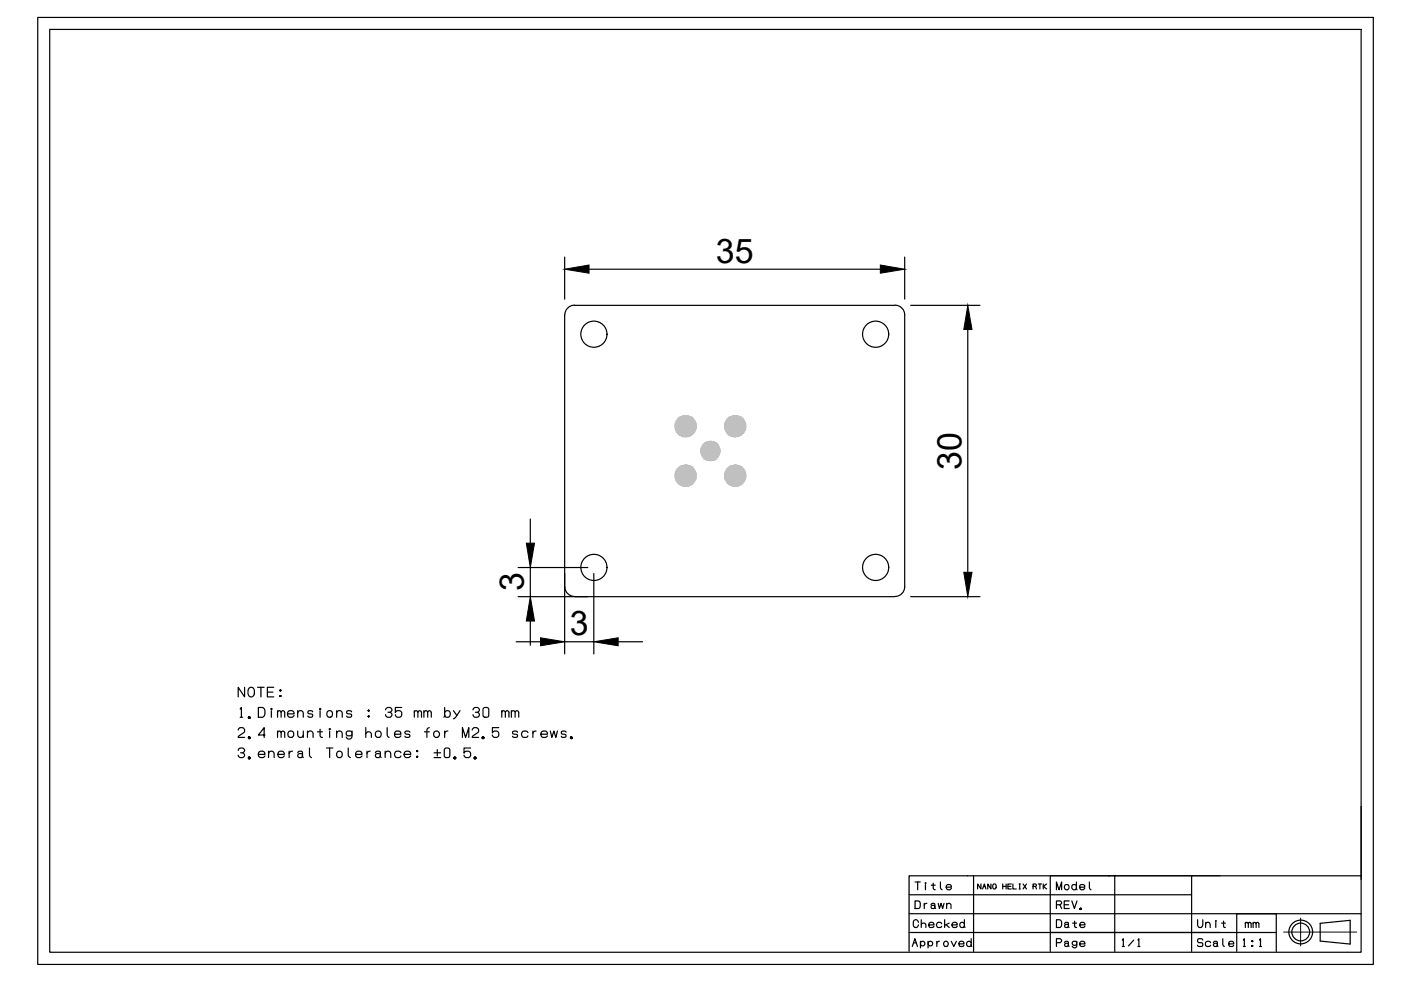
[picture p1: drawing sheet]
<svg xmlns="http://www.w3.org/2000/svg" width="297mm" height="210mm" viewBox="0 0 297 210" stroke-linecap="round" stroke-linejoin="round" font-family="sans-serif">
<defs><g id="words">
<g font-size="7.2">
<text x="151.8" y="55.7">35</text>
<text x="203.8" y="99.6" transform="rotate(-90 203.8 99.6)">30</text>
<text x="111.1" y="125.4" transform="rotate(-90 111.1 125.4)">3</text>
<text x="120.8" y="134.7">3</text>
</g>
<g font-size="4.9">
<text x="192.3" y="197.9">Checked</text>
<text x="222.6" y="194">REV.</text>
<text x="222.6" y="197.9">Date</text>
<text x="252.6" y="197.9">Unit</text>
<text x="192.3" y="202.1">Approved</text>
<text x="222.6" y="202.1">Page</text>
</g>
<g font-size="4.4">
<text x="192.6" y="189.8">Title</text>
<text x="222.6" y="189.8">Model</text>
<text x="236.7" y="201.8">1/1</text>
<text x="252.6" y="201.8">Scale</text>
<text x="262.5" y="201.8">1:1</text>
</g>
<text font-size="4" x="262.8" y="197.9">mm</text>
</g></defs>
<!-- layer: Multi-Layer -->
<g fill="#c0c0c0" stroke="#c0c0c0" stroke-width=".21">
<path d="M145.2 98.6l.8 .1zM144.7 98.7h1.3z"/>
<path d="M144.7 98.7l1.7 .1zM144.4 98.8l.3-.1 1.7 .1z"/>
<path d="M144.4 98.8l2.3 .3-.3-.3zM144 99.1l.4-.3 2.3 .3z"/>
<path d="M144 99.1l3 .2-.3-.2zM143.7 99.3l.3-.2 3 .2z"/>
<path d="M143.7 99.3l3.6 .4-.3-.4zM143.7 99.3l3.6 .4h-3.9z"/>
<path d="M143.4 99.7l4.1 .3-.2-.3zM143.4 99.7l4.1 .3h-4.2z"/>
<path d="M143.3 100l4.3 .4-.1-.4zM143.3 100l4.3 .4h-4.5z"/>
<path d="M143.1 100.4l4.5 .5v-.5zM143.1 100.4l4.5 .5h-4.5z"/>
<path d="M143.1 100.9l4.5 .4v-.4zM143.1 100.9l4.5 .4h-4.5z"/>
<path d="M143.1 101.3l4.4 .4 .1-.4zM143.1 101.3l4.4 .4h-4.2z"/>
<path d="M143.3 101.7l4 .3 .2-.3zM143.3 101.7l4 .3h-3.9z"/>
<path d="M143.4 102l3.6 .4 .3-.4zM143.4 102l3.6 .4h-3.3z"/>
<path d="M143.7 102.4l3 .3 .3-.3zM143.7 102.4l3 .3h-2.7z"/>
<path d="M144 102.7l2.4 .2 .3-.2zM144 102.7l2.4 .2h-2z"/>
<path d="M144.4 102.9l1.6 .2 .4-.2zM144.4 102.9l1.6 .2h-1.3z"/>
<path d="M144.7 103.1h1.3zM144.7 103.1h.9z"/>
<path d="M145.2 88.1l.8 .1zM144.7 88.2h1.3z"/>
<path d="M144.7 88.2l1.7 .1zM144.4 88.3l.3-.1 1.7 .1z"/>
<path d="M144.4 88.3l2.3 .2-.3-.2zM144 88.5l.4-.2 2.3 .2z"/>
<path d="M144 88.5l3 .3-.3-.3zM143.7 88.8l.3-.3 3 .3z"/>
<path d="M143.7 88.8l3.6 .4-.3-.4zM143.7 88.8l3.6 .4h-3.9z"/>
<path d="M143.4 89.2l4.1 .3-.2-.3zM143.4 89.2l4.1 .3h-4.2z"/>
<path d="M143.3 89.5l4.3 .4-.1-.4zM143.3 89.5l4.3 .4h-4.5z"/>
<path d="M143.1 89.9l4.5 .5v-.5zM143.1 89.9l4.5 .5h-4.5z"/>
<path d="M143.1 90.4l4.5 .4v-.4zM143.1 90.4l4.5 .4h-4.5z"/>
<path d="M143.1 90.8l4.4 .4 .1-.4zM143.1 90.8l4.4 .4h-4.2z"/>
<path d="M143.3 91.2l4 .3 .2-.3zM143.3 91.2l4 .3h-3.9z"/>
<path d="M143.4 91.5l3.6 .4 .3-.4zM143.4 91.5l3.6 .4h-3.3z"/>
<path d="M143.7 91.9l3 .3 .3-.3zM143.7 91.9l3 .3h-2.7z"/>
<path d="M144 92.2l2.4 .2 .3-.2zM144 92.2l2.4 .2h-2z"/>
<path d="M144.4 92.4l1.6 .2 .4-.2zM144.4 92.4l1.6 .2h-1.3z"/>
<path d="M144.7 92.6h1.3zM144.7 92.6h.9z"/>
<path d="M155.7 88.1l.8 .1zM155.2 88.2h1.3z"/>
<path d="M155.2 88.2l1.7 .1zM154.9 88.3l.3-.1 1.7 .1z"/>
<path d="M154.9 88.3l2.3 .2-.3-.2zM154.5 88.5l.4-.2 2.3 .2z"/>
<path d="M154.5 88.5l3.1 .3-.4-.3zM154.2 88.8l.3-.3 3.1 .3z"/>
<path d="M154.2 88.8l3.6 .4-.2-.4zM154.2 88.8l3.6 .4h-3.8z"/>
<path d="M154 89.2l4 .3-.2-.3zM154 89.2l4 .3h-4.2z"/>
<path d="M153.8 89.5l4.3 .4-.1-.4zM153.8 89.5l4.3 .4h-4.5z"/>
<path d="M153.6 89.9l4.6 .5-.1-.5zM153.6 89.9l4.6 .5h-4.6z"/>
<path d="M153.6 90.4l4.5 .4 .1-.4zM153.6 90.4l4.5 .4h-4.5z"/>
<path d="M153.6 90.8l4.4 .4 .1-.4zM153.6 90.8l4.4 .4h-4.2z"/>
<path d="M153.8 91.2l4 .3 .2-.3zM153.8 91.2l4 .3h-3.8z"/>
<path d="M154 91.5l3.6 .4 .2-.4zM154 91.5l3.6 .4h-3.4z"/>
<path d="M154.2 91.9l3 .3 .4-.3zM154.2 91.9l3 .3h-2.7z"/>
<path d="M154.5 92.2l2.4 .2 .3-.2zM154.5 92.2l2.4 .2h-2z"/>
<path d="M154.9 92.4l1.6 .2 .4-.2zM154.9 92.4l1.6 .2h-1.3z"/>
<path d="M155.2 92.6h1.3zM155.2 92.6h.9z"/>
<path d="M155.7 98.6l.8 .1zM155.2 98.7h1.3z"/>
<path d="M155.2 98.7l1.7 .1zM154.9 98.8l.3-.1 1.7 .1z"/>
<path d="M154.9 98.8l2.3 .3-.3-.3zM154.5 99.1l.4-.3 2.3 .3z"/>
<path d="M154.5 99.1l3.1 .2-.4-.2zM154.2 99.3l.3-.2 3.1 .2z"/>
<path d="M154.2 99.3l3.6 .4-.2-.4zM154.2 99.3l3.6 .4h-3.8z"/>
<path d="M154 99.7l4 .3-.2-.3zM154 99.7l4 .3h-4.2z"/>
<path d="M153.8 100l4.3 .4-.1-.4zM153.8 100l4.3 .4h-4.5z"/>
<path d="M153.6 100.4l4.6 .5-.1-.5zM153.6 100.4l4.6 .5h-4.6z"/>
<path d="M153.6 100.9l4.5 .4 .1-.4zM153.6 100.9l4.5 .4h-4.5z"/>
<path d="M153.6 101.3l4.4 .4 .1-.4zM153.6 101.3l4.4 .4h-4.2z"/>
<path d="M153.8 101.7l4 .3 .2-.3zM153.8 101.7l4 .3h-3.8z"/>
<path d="M154 102l3.6 .4 .2-.4zM154 102l3.6 .4h-3.4z"/>
<path d="M154.2 102.4l3 .3 .4-.3zM154.2 102.4l3 .3h-2.7z"/>
<path d="M154.5 102.7l2.4 .2 .3-.2zM154.5 102.7l2.4 .2h-2z"/>
<path d="M154.9 102.9l1.6 .2 .4-.2zM154.9 102.9l1.6 .2h-1.3z"/>
<path d="M155.2 103.1h1.3zM155.2 103.1h.9z"/>
<path d="M150.4 93.6h.8zM150.1 93.6h1.1z"/>
<path d="M150.1 93.6l1.5 .2-.4-.2zM149.7 93.8l.4-.2 1.5 .2z"/>
<path d="M149.7 93.8l2.1 .2-.2-.2zM149.4 94l.3-.2 2.1 .2z"/>
<path d="M149.4 94l2.7 .2-.3-.2zM149.1 94.2l.3-.2 2.7 .2z"/>
<path d="M149.1 94.2l3.3 .3-.3-.3zM149.1 94.2l3.3 .3h-3.5z"/>
<path d="M148.9 94.5l3.6 .4-.1-.4zM148.9 94.5l3.6 .4h-3.8z"/>
<path d="M148.7 94.9l4 .3-.2-.3zM148.7 94.9l4 .3h-4.1z"/>
<path d="M148.6 95.2l4.1 .4v-.4zM148.6 95.2l4.1 .4h-4.2z"/>
<path d="M148.5 95.6l4.2 .4v-.4zM148.5 95.6l4.2 .4h-4.1z"/>
<path d="M148.6 96l3.9 .4 .2-.4zM148.6 96l3.9 .4h-3.8z"/>
<path d="M148.7 96.4l3.7 .3 .1-.3zM148.7 96.4l3.7 .3h-3.5z"/>
<path d="M148.9 96.7l3.2 .3 .3-.3zM148.9 96.7l3.2 .3h-3z"/>
<path d="M149.1 97l2.7 .3 .3-.3zM149.1 97l2.7 .3h-2.4z"/>
<path d="M149.4 97.3l2.2 .2 .2-.2zM149.4 97.3l2.2 .2h-1.9z"/>
<path d="M149.7 97.5l1.5 .1 .4-.1zM149.7 97.5l1.5 .1z"/>
<path d="M150.1 97.6h1.1zM150.1 97.6l.7 .1z"/>
</g>
<!-- layer: 0 -->
<g fill="none" stroke="#000" stroke-width=".25">
<path d="M8 3.7h283.2v200.8h-283.2zM10.5 6.2h278.1v195.7h-278.1zM119.7 54.5v8.9M124.9 57.1h61.7M191.8 54.5v8.9M119.7 66.8v71.9M119.8 66.8a2.05 2.05 0 0 1 2-2.1h67.9a1.98 1.98 0 0 1 2.1 2.1M191.8 66.8v57.6M193.1 64.7h14.7M205.2 69.9v51.4M112.4 110v5.2M109.4 136.1h5.2"/>
<path d="M109.9 126.5h79.8M109.9 120.3h14.7M112.4 120.3v6.2M112.4 131.7v5.1M119.7 136.1h6.2M119.8 124.4a2.05 2.05 0 0 0 2 2.1M125.9 121.6v17.1M131.1 136.1h5.1M191.8 124.4a2.05 2.05 0 0 1-2 2.1M193.1 126.5h14.7M50.5 154.8l.3-.4 .6-.1a.64 .64 0 0 1 .4 1l-1.1 .7-.2 .4h1.4M50.5 159.1l.4-.5 .7 .1a.5 .5 0 0 1 .3 .5 .5 .5 0 0 1-.5 .4h-.4"/>
<path d="M50.9 150.3l.3-.3v2.1M50.9 152.1h.5M51.4 159.6l.2 .1a.5 .5 0 0 1 .3 .5 .5 .5 0 0 1-.5 .4l-.6-.1-.3-.4M51.9 145.7v2.1l-1.4-2.1v2.1M52.7 152.2h.3M52.7 156.4h.3M52.7 152.2l.1-.2 .2 .2-.2 .1zM52.7 156.4l.1-.1 .2 .1-.2 .2zM52.7 152.1v.1M52.7 156.4v.1M52.7 156.5h.3M52.7 152l.3 .1h-.3v.2v-.1l.1 .1 .2-.1-.2-.2-.1 .2 .1 .1 .2-.1-.2-.2-.1 .2"/>
<path d="M52.7 156.3l.3 .1-.3-.1v.3v-.2l.1 .2 .2-.2-.2-.1-.1 .1 .1 .2 .2-.2-.2-.1-.1 .2M52.7 152.1l.2 .1M52.7 152.3h.2M52.7 156.4l.2 .1M52.7 156.6h.2M52.8 152l.2 .2h-.3l.2-.2v.3l-.2-.2h.3l-.2 .2zM52.8 156.3l.2 .2h-.3l.2-.2v.3l-.2-.2h.3l-.2 .2zM52.8 152v.3M52.8 156.3v.3M52.9 145.8a.68 .68 0 0 1 1 .6 1.25 1.25 0 0 1-.3 1.3 .68 .68 0 0 1-1-.6 1.25 1.25 0 0 1 .3-1.3zM52.9 152v.3l.1-.2M52.9 156.3v.3l.1-.2"/>
<path d="M52.9 152.1l-.2 .1M52.9 156.4l-.2 .1M54.6 145.7h1.4M54.8 150h.9a1.28 1.28 0 0 1 .1 2l-1 .1zM54.8 159.9h1.4l-.3-.5-.7-.1a.71 .71 0 0 0-.4 .6 .71 .71 0 0 0 .4 .7h.6l.4-.3M55.3 145.7v2.1M56.2 155.8h-1.4l1.2-1.5v2.1M56.7 146.7h1.2M56.9 159.8a.6 .6 0 0 1 .6-.6 .6 .6 0 0 1 .6 .6v.8M56.9 159.3v1.3M57.5 150.7v1.4M58 145.7h-1.3v2.1h1.3"/>
<path d="M58.8 151l.4-.3 .4 .3 .3-.3 .3 .1 .2 .2v1.1M58.8 155.3l.4-.3 .4 .3 .3-.3 .3 .1 .2 .2v1.1M58.8 150.7v1.4M58.8 155v1.4M58.9 159.9h1.4l-.3-.5-.6-.1a.74 .74 0 0 0-.5 .6 .74 .74 0 0 0 .5 .7h.5l.4-.3M59.4 147.6h.1M59.4 146.4h.1M59.4 146.3v.2M59.4 147.5v.2M59.5 147.5v.1M59.5 146.4h.1M59.6 151v1.1"/>
<path d="M59.6 155.3v1.1M61 151.4h1.4l-.3-.6-.7-.1a.77 .77 0 0 0-.5 .7 .77 .77 0 0 0 .5 .7h.5l.5-.4M61.3 159.3v1.3M62 159.3a.64 .64 0 0 0-.7 .5M63.1 151.2a.6 .6 0 0 1 .6-.5 .6 .6 0 0 1 .6 .5v.9M63.1 155v.8a.6 .6 0 0 0 .6 .6 .6 .6 0 0 0 .6-.6M63.1 159.6l.4-.3 .6 .1v1l.2 .2M63.1 150.7v1.4M64.1 159.9l-.2-.1-.7 .1a.45 .45 0 0 0 .2 .7h.5l.2-.5M64.3 155v1.4M65.2 155.5a.6 .6 0 0 1 .6-.5 .6 .6 0 0 1 .6 .5v.9M65.2 155v1.4"/>
<path d="M65.6 158.6v1.5l.4 .5M66.3 150.9a.6 .6 0 0 0-1 0l.1 .4 .8 .1 .1 .4a.6 .6 0 0 1-1 0M67.3 155.2h1.1M67.9 154.6v1.4l.1 .3 .4 .1M67.9 150.7v1.4M69.2 158.6h1.4M69.4 150.9a.65 .65 0 0 1 .9 0 .65 .65 0 0 1 0 .9 .65 .65 0 0 1-.9 0zM69.9 155v1.4M69.9 158.6v2M71.4 151.2a.6 .6 0 0 1 .6-.5 .6 .6 0 0 1 .6 .5v.9M71.4 155.5a.6 .6 0 0 1 .6-.5 .6 .6 0 0 1 .6 .5v.9M71.4 150.7v1.4"/>
<path d="M71.4 155v1.4M71.5 159.5a.64 .64 0 0 1 .9 0 .64 .64 0 0 1 0 .9 .64 .64 0 0 1-.9 0zM73.8 158.6v1.5l.1 .3 .4 .2M74.5 150.9a.71 .71 0 0 0-.9-.1v.5l.9 .1v.4a.71 .71 0 0 1-.9 .2l-.1-.2M74.6 155v1.2l-.4 .5a.65 .65 0 0 1-.8-.4M74.6 155.3l-.3-.3h-.6l-.3 .3 .1 .5 .2 .2h.6l.3-.3M75.4 159.9h1.4l-.3-.5-.7-.1a.74 .74 0 0 0-.4 .6 .74 .74 0 0 0 .4 .7h.5l.5-.3M77.6 155.6a.62 .62 0 0 1 .5-.5 .62 .62 0 0 1 .6 .5v.8M77.6 154.3v2.1M77.8 159.3v1.3M78.1 151.9h.1M78.1 150.7h.1"/>
<path d="M78.1 150.6v.2v-.1h.1l-.1 .1v-.2M78.1 151.8v.2M78.2 151.9h.1M78.2 150.6v.1M78.5 159.3a.57 .57 0 0 0-.7 .5M79.6 159.6l.3-.3 .7 .1v1l.2 .2M80.6 159.9l-.3-.1-.6 .1a.45 .45 0 0 0 .1 .7h.5l.3-.5M81.7 159.8a.6 .6 0 0 1 .6-.6 .6 .6 0 0 1 .5 .6v.8M81.7 159.3v1.3M81.7 150.5l.5-.5 .6 .1a.5 .5 0 0 1 .3 .5 .5 .5 0 0 1-.4 .4h-.4M82.1 154.3v1.5l.4 .6M82.7 151l.1 .1a.53 .53 0 0 1 .3 .5 .53 .53 0 0 1-.4 .5l-.7-.1-.3-.5"/>
<path d="M83.7 155.7h1.3l-.2-.6-.7-.1a.74 .74 0 0 0-.5 .7 .74 .74 0 0 0 .5 .7h.5l.4-.4M85 159.6a.73 .73 0 0 0-.8-.3 .73 .73 0 0 0-.5 .7 .73 .73 0 0 0 .5 .6 .73 .73 0 0 0 .8-.3M85.2 150h-1.4v1.1l.4-.4 .7 .1 .3 .3-.1 .7-.3 .3h-.6l-.3-.3-.1-.3M85.7 159.9h1.4a.58 .58 0 0 0-.5-.6h-.5a.74 .74 0 0 0-.4 .6 .74 .74 0 0 0 .4 .7h.5l.5-.3M86.9 155.3a.65 .65 0 0 0-1 0v.3l.9 .2 .1 .3a.65 .65 0 0 1-1 0M87.8 151l.4-.3 .4 .3 .3-.3 .3 .1 .2 .2v1.1M87.8 150.7v1.4M88.3 159.3h.2M88.4 159.2v.2l-.1-.1h.2l-.1 .1v-.2M88.5 159.2v.1M88.6 151v1.1M89.9 151l.4-.3 .4 .3 .3-.3 .3 .1 .1 .2v1.1"/>
<path d="M89.9 150.7v1.4M90 155.2h1M90.7 151v1.1M91 154.3l-.2 .1-.3 .4v1.6M92 159.6h1.4M92.7 158.9v1.4M94.3 151.1a.67 .67 0 0 1 1-.3 .67 .67 0 0 1 .1 1l-.4 .3h-.4l-.3-.6M94.3 150v1.8l-.2 .3M94.3 158.8l.2-.2h.5l.4 .3v1.4l-.4 .3h-.5l-.3-.3zM94.3 155v1.4M95 155a.57 .57 0 0 0-.7 .5M96.1 150.7l.8 1"/>
<path d="M97.5 150.7l-.9 1.4-.5 .3M98 156.4v-2.1l.7 2.1 .7-2.1v2.1M99.8 158.6h-1.4v1.1l.4-.4 .7 .1 .3 .3-.1 .7-.4 .2h-.5l-.4-.5M100.1 154.8l.3-.4 .6-.1a.64 .64 0 0 1 .4 1l-1.1 .7-.2 .4h1.4M100.3 150.5l.4-.5 .7 .1a.5 .5 0 0 1 .2 .5 .5 .5 0 0 1-.4 .4h-.4M101.2 151l.2 .1a.53 .53 0 0 1 .2 .5 .53 .53 0 0 1-.4 .5l-.7-.1-.2-.5M102.2 156.4h.4M102.3 156.4l.1-.1 .1 .1-.1 .2zM102.3 156.3l.2 .1-.2-.1v.3v-.2l.1 .2 .2-.2-.2-.1-.2 .1 .2 .2 .2-.2-.2-.1-.1 .2M102.3 156.4l.2 .1h-.2zM102.3 156.6h.2M102.4 156.3l.1 .2h-.2l.1-.2v.3l-.1-.2h.2l-.1 .2z"/>
<path d="M102.4 156.3v.3M102.5 156.3v.2v-.1l-.2 .1M102.6 150.1l.7-.1 .3 .3v1.4l-.3 .4-.7-.1-.2-.3v-1.4zM105.7 154.3h-1.3v1.1l.4-.4 .7 .1 .2 .3v.7l-.4 .3h-.5l-.4-.6M106.4 151l.3-.3 .4 .3 .4-.3 .2 .1 .2 .2v1.1M106.4 150.7v1.4M107.1 151v1.1M108.4 151l.4-.3 .4 .3 .4-.3 .2 .1 .2 .2v1.1M108.4 150.7v1.4M109.2 151v1.1M109.7 155.3a.64 .64 0 0 0-1 0l.1 .3 .8 .2 .1 .3a.64 .64 0 0 1-1 0M111.9 155.3a.73 .73 0 0 0-.8-.3 .73 .73 0 0 0-.5 .8 .73 .73 0 0 0 .6 .6 .73 .73 0 0 0 .7-.4"/>
<path d="M113 155v1.4M113.7 155a.57 .57 0 0 0-.7 .5M114.7 155.7h1.4l-.3-.6-.7-.1a.74 .74 0 0 0-.4 .7 .74 .74 0 0 0 .4 .7h.6l.4-.4M116.7 155l.3 1.4 .4-1.4 .5 1.4 .3-1.4M120 155.3a.6 .6 0 0 0-1 0l.1 .3 .8 .2 .1 .3a.6 .6 0 0 1-1 0M120.9 156.4h.4M121 156.3l.2 .1-.2-.1v.3v-.2l.1 .2 .2-.2-.2-.1-.2 .1 .2 .2 .2-.2-.2-.1-.1 .2M121 156.4l.2 .1h-.2zM121 156.6h.2M121.1 156.3l.1 .2h-.2l.2-.2v.3l-.2-.2h.2l-.1 .2zM121.1 156.3l.1 .1-.1 .2-.1-.2zM121.1 156.3v.3"/>
<path d="M121.2 156.3v.2v-.1l-.2 .1M52.7 160.7h.3M52.7 160.8l.1-.3 .2 .2-.2 .2-.1-.2 .1-.2 .2 .3v-.2l-.2 .3-.1-.2v.1v-.2h.2h-.2l.2 .2M52.7 160.7l.1-.1 .2 .1-.2 .1zM52.7 160.6v.2M52.7 160.8h.3M52.8 160.6l.2 .2h-.3l.2-.2v.2l-.2-.1h.3l-.2 .1zM52.8 160.5v.4M53 160.6l-.1 .2v-.2l-.2 .2M88.3 160.5h.2M88.4 160.4v.1M88.5 160.4v.1"/>
<path d="M92 160.6h1.4M96.2 160.7h.4M96.3 160.8l.1-.3 .2 .2-.2 .2-.2-.2 .2-.2 .2 .2-.2 .1h.1l-.2-.2-.1 .1 .2 .1-.1-.2h.2h-.1l.1 .2M96.3 160.7h.3l-.2 .1v-.2l.2 .2h-.3l.2-.2v.2zM96.3 160.7l.1-.1 .2 .1-.2 .1zM96.3 160.8h.3M96.3 160.6v.2M96.4 160.5v.4M96.6 160.6l-.1 .2v-.2l-.1 .2M100.5 160.7h.4M100.6 160.7l.1-.1 .1 .1-.1 .1zM100.6 160.6v.2"/>
<path d="M100.6 160.6h.2h-.2v.2l-.1-.1 .2 .2 .2-.2-.2-.2-.2 .2 .2 .2 .2-.2-.2-.2-.1 .3M100.6 160.6l.2 .2h-.2M100.7 160.6l.1 .2h-.2l.2-.2v.2l-.2-.1h.2l-.1 .1zM100.7 160.5v.4M100.8 160.6v.2zM100.8 160.6l-.2 .2M288.6 171v15.5M192.7 193.7h95.9M192.7 189.7h59.9M192.7 197.7h77.9M194 191h.7l.3 .2 .1 .9-.2 .5h-.9zM196 191.5v1.1"/>
<path d="M196.5 191.5l-.5 .2v.3M197.4 191.8l.3-.3 .5 .1v.9l.2 .1M198.2 192.1l-.5-.1-.3 .1v.3l.2 .2h.4l.2-.4M198.9 191.5l.3 1.1 .3-1.1 .4 1.1 .3-1.1M200.7 192l.3-.5a.46 .46 0 0 1 .6 .5v.6M200.7 191.5v1.1M206.4 185.7v16M208 187.4v1.1l-.7-1.1v1.1M208.3 188.5l.4-1.1 .3 1.1M208.5 188h.4M210.1 187.4v1.1l-.7-1.1v1.1M210.6 187.6l.4-.1 .2 .6a.36 .36 0 0 1-.4 .4 .36 .36 0 0 1-.3-.4z"/>
<path d="M212.6 187.9h.7M212.6 187.4v1.1M213.3 187.4v1.1M213.7 187.9h.6M214.4 187.4h-.7v1.1h.7M214.8 187.4v1.1h.7M216.1 188.5h.2M216.1 187.4h.2M216.2 187.4v1.1M216.9 187.4l.7 1.1M217.6 187.4l-.7 1.1M219 187.9h.5l.3-.3-.3-.2h-.5v1.1"/>
<path d="M219.5 187.9l.3 .6M220.1 187.4h.7M220.5 187.4v1.1M235 185.7h-12.3v16M236.3 185.7v16M252.6 185.7v16M288.6 185.7h-95.9v16M262.2 201.7v-8h8.4v8"/>
<circle cx="125.9" cy="70.9" r="2.77"/>
<circle cx="185.7" cy="70.9" r="2.77"/>
<circle cx="125.9" cy="120.3" r="2.77"/>
<circle cx="185.7" cy="120.3" r="2.77"/>
<circle cx="52.9" cy="152.1" r=".19"/>
<circle cx="52.9" cy="156.4" r=".19"/>
<circle cx="57.6" cy="150.3" r=".11"/>
<circle cx="59.5" cy="146.4" r=".11"/>
<circle cx="59.5" cy="147.6" r=".11"/>
<circle cx="59.5" cy="146.4" r=".06"/>
<circle cx="59.5" cy="147.6" r=".06"/>
<circle cx="61.7" cy="155.7" r=".68"/>
<circle cx="67.9" cy="150.3" r=".11"/>
<circle cx="69.9" cy="154.6" r=".11"/>
<circle cx="78.2" cy="151.9" r=".11"/>
<circle cx="78.2" cy="150.7" r=".11"/>
<circle cx="78.2" cy="151.9" r=".06"/>
<circle cx="78.2" cy="150.7" r=".06"/>
<circle cx="80.2" cy="155.7" r=".68"/>
<circle cx="88.5" cy="159.3" r=".11"/>
<circle cx="88.5" cy="159.3" r=".06"/>
<circle cx="92.6" cy="155.7" r=".67"/>
<circle cx="102.4" cy="156.4" r=".19"/>
<circle cx="121.1" cy="156.4" r=".19"/>
<circle cx="52.9" cy="160.7" r=".19"/>
<circle cx="88.5" cy="160.4" r=".11"/>
<circle cx="88.5" cy="160.4" r=".06"/>
<circle cx="96.5" cy="160.7" r=".19"/>
<circle cx="100.7" cy="160.7" r=".19"/>
</g>
<!-- layer: text -->
<g fill="none" stroke="#000" stroke-width=".25">
<path d="M279.9 195.8l6.4-.7v5.1l-6.4-.7z"/>
<circle cx="275.8" cy="197.6" r="2.52"/>
<circle cx="275.8" cy="197.6" r="1.88"/>
</g>
<!-- layer: center -->
<path d="M272.2 197.6h15.5M275.8 194.7v5.8" fill="none" stroke="#000" stroke-width=".21"/>
<!-- layer: 0 -->
<path d="M119.7 57.1l5.2-.9v1.7zM186.6 56.2l5.2 .9-5.2 .8zM205.2 64.7l.9 5.2h-1.8zM111.6 115.2h1.7l-.9 5.1zM112.4 126.5l.9 5.2h-1.7zM114.6 135.2l5.1 .9-5.1 .8zM125.9 136.1l5.2-.9v1.7zM204.3 121.3h1.8l-.9 5.2z" fill="#000" stroke="#000" stroke-width=".21"/>
<use href="#words"/>
</svg>
